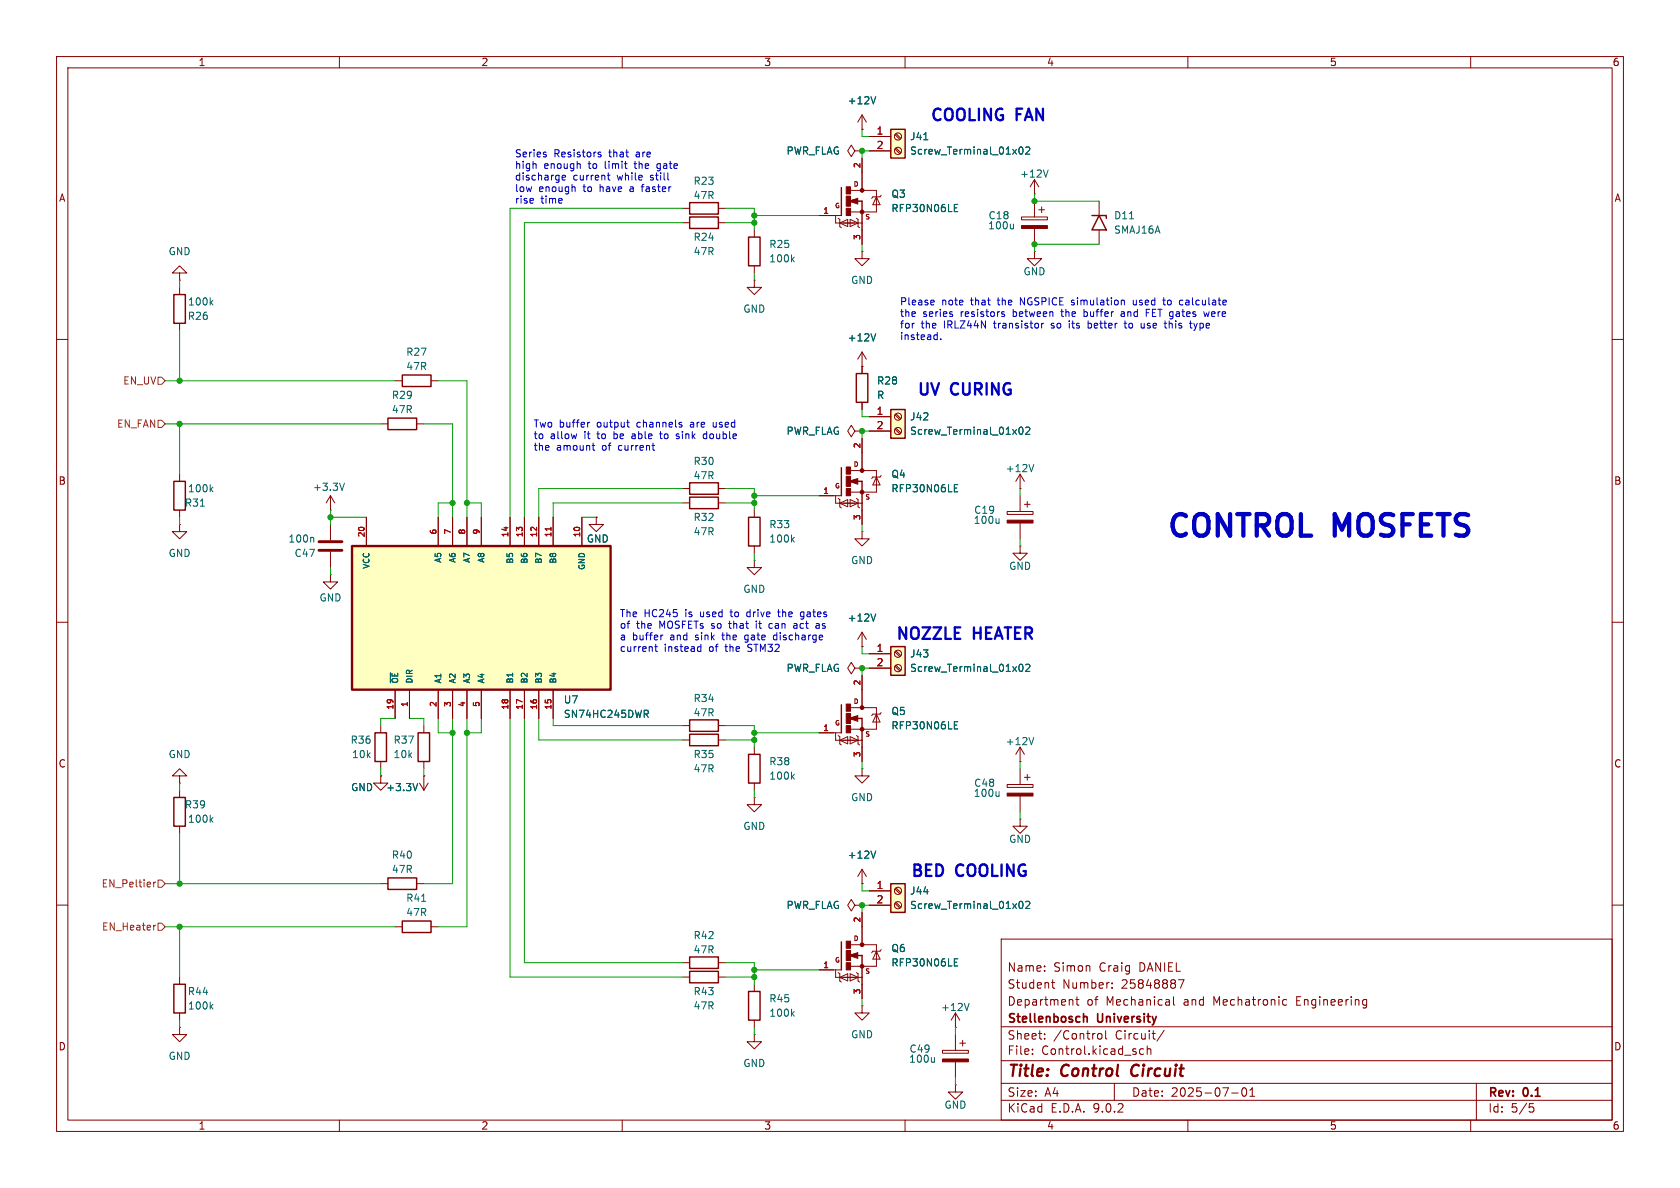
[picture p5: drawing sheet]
<svg xmlns="http://www.w3.org/2000/svg" width="297mm" height="210mm" viewBox="0 0 297 210" stroke-linecap="round" stroke-linejoin="round" font-family="sans-serif">
<defs><g id="words">
<g font-size="5.3" fill="#0000c2">
<text x="205.8" y="96">CONTROL</text>
<text x="235.8" y="96">MOSFETS</text>
</g>
<g font-size="2.8" fill="#0000c2">
<text x="164.2" y="21.9">COOLING</text>
<text x="179.7" y="21.9">FAN</text>
<text x="161.9" y="70.5">UV</text>
<text x="168.1" y="70.5">CURING</text>
<text x="158.1" y="113.6">NOZZLE</text>
<text x="172.1" y="113.6">HEATER</text>
<text x="160.8" y="155.6">BED</text>
<text x="169.1" y="155.6">COOLING</text>
</g>
<g font-size="2.8" fill="#840000">
<text x="178" y="190.9">Title:</text>
<text x="187.7" y="190.9">Control</text>
<text x="200.8" y="190.9">Circuit</text>
</g>
<g font-size="2.1" fill="#840000">
<text x="178" y="172">Name:</text>
<text x="186.2" y="172">Simon</text>
<text x="194.4" y="172">Craig</text>
<text x="201.5" y="172">DANIEL</text>
<text x="178" y="178">Department</text>
<text x="178" y="175">Student</text>
<text x="187.8" y="175">Number:</text>
<text x="192.1" y="178">of</text>
<text x="195.6" y="178">Mechanical</text>
<text x="198.3" y="175">25848887</text>
<text x="209.4" y="178">and</text>
<text x="214.8" y="178">Mechatronic</text>
<text x="229.6" y="178">Engineering</text>
<text x="178" y="184">Sheet:</text>
<text x="178" y="181.2">Stellenbosch</text>
<text x="186.2" y="184">/Control</text>
<text x="194.1" y="181.2">University</text>
<text x="197.2" y="184">Circuit/</text>
<text x="178" y="186.7">File:</text>
<text x="184.1" y="186.7">Control.kicad_sch</text>
<text x="178" y="196.9">KiCad</text>
<text x="178" y="194.1">Size:</text>
<text x="184.7" y="194.1">A4</text>
<text x="185.7" y="196.9">E.D.A.</text>
<text x="193.3" y="196.9">9.0.2</text>
<text x="200" y="194.1">Date:</text>
<text x="207" y="194.1">2025-07-01</text>
<text x="263" y="194.3">Rev:</text>
<text x="263" y="196.9">Id:</text>
<text x="267.1" y="196.9">5/5</text>
<text x="269.4" y="194.3">0.1</text>
</g>
<g font-size="1.8" fill="#840000">
<text x="35" y="11.9">1</text>
<text x="85" y="11.9">2</text>
<text x="135" y="11.9">3</text>
<text x="185" y="11.9">4</text>
<text x="235" y="11.9">5</text>
<text x="285" y="11.9">6</text>
<text x="10.3" y="35.9">A</text>
<text x="285.3" y="35.9">A</text>
<text x="10.3" y="85.9">B</text>
<text x="285.3" y="85.9">B</text>
<text x="10.3" y="135.9">C</text>
<text x="285.3" y="135.9">C</text>
<text x="10.3" y="185.9">D</text>
<text x="285.3" y="185.9">D</text>
<text x="35" y="199.9">1</text>
<text x="85" y="199.9">2</text>
<text x="135" y="199.9">3</text>
<text x="185" y="199.9">4</text>
<text x="235" y="199.9">5</text>
<text x="285" y="199.9">6</text>
</g>
<g font-size="1.8" fill="#006464">
<text x="149.8" y="18.6">+12V</text>
<text x="138.9" y="27.5">PWR_FLAG</text>
<text x="160.8" y="25">J41</text>
<text x="160.8" y="27.5">Screw_Terminal_01x02</text>
<text x="122.5" y="32.9">R23</text>
<text x="122.5" y="35.4">47R</text>
<text x="157.5" y="35.2">Q3</text>
<text x="180.2" y="31.6">+12V</text>
<text x="157.5" y="37.7">RFP30N06LE</text>
<text x="174.6" y="40.7">100u</text>
<text x="174.7" y="39">C18</text>
<text x="196.9" y="41.5">SMAJ16A</text>
<text x="196.9" y="39">D11</text>
<text x="29.7" y="45.3">GND</text>
<text x="122.5" y="42.8">R24</text>
<text x="122.5" y="45.3">47R</text>
<text x="135.9" y="44">R25</text>
<text x="135.9" y="46.6">100k</text>
<text x="150.4" y="50.4">GND</text>
<text x="180.8" y="48.9">GND</text>
<text x="33.1" y="56.7">R26</text>
<text x="33.1" y="54.2">100k</text>
<text x="131.3" y="55.5">GND</text>
<text x="71.7" y="63.1">R27</text>
<text x="71.7" y="65.6">47R</text>
<text x="149.8" y="60.6">+12V</text>
<text x="69.2" y="70.7">R29</text>
<text x="154.9" y="68.2">R28</text>
<text x="154.9" y="70.7">R</text>
<text x="69.2" y="73.3">47R</text>
<text x="138.9" y="77.1">PWR_FLAG</text>
<text x="160.8" y="74.5">J42</text>
<text x="160.8" y="77.1">Screw_Terminal_01x02</text>
<text x="122.5" y="82.4">R30</text>
<text x="177.7" y="83.7">+12V</text>
<text x="32.6" y="89.8">R31</text>
<text x="33.1" y="87.2">100k</text>
<text x="55.2" y="87">+3.3V</text>
<text x="122.5" y="84.9">47R</text>
<text x="157.5" y="84.7">Q4</text>
<text x="157.5" y="87.2">RFP30N06LE</text>
<text x="122.5" y="92.3">R32</text>
<text x="122.5" y="94.8">47R</text>
<text x="135.9" y="93.6">R33</text>
<text x="172" y="92.8">100u</text>
<text x="172.1" y="91">C19</text>
<text x="29.7" y="98.7">GND</text>
<text x="50.9" y="96.1">100n</text>
<text x="52" y="98.7">C47</text>
<text x="103.6" y="96.1">GND</text>
<text x="135.9" y="96.1">100k</text>
<text x="150.4" y="99.9">GND</text>
<text x="178.3" y="100.9">GND</text>
<text x="56.4" y="106.5">GND</text>
<text x="131.3" y="105">GND</text>
<text x="149.8" y="110.1">+12V</text>
<text x="138.9" y="119">PWR_FLAG</text>
<text x="160.8" y="116.4">J43</text>
<text x="160.8" y="119">Screw_Terminal_01x02</text>
<text x="99.6" y="124.6">U7</text>
<text x="122.5" y="124.3">R34</text>
<text x="61.9" y="131.7">R36</text>
<text x="69.5" y="131.7">R37</text>
<text x="99.6" y="127.1">SN74HC245DWR</text>
<text x="122.5" y="126.8">47R</text>
<text x="157.5" y="126.6">Q5</text>
<text x="157.5" y="129.1">RFP30N06LE</text>
<text x="177.7" y="131.9">+12V</text>
<text x="29.7" y="134.2">GND</text>
<text x="62.1" y="134.2">10k</text>
<text x="69.5" y="134.2">10k</text>
<text x="122.5" y="134.2">R35</text>
<text x="122.5" y="136.8">47R</text>
<text x="135.9" y="135.5">R38</text>
<text x="32.6" y="143.1">R39</text>
<text x="62" y="140.1">GND</text>
<text x="68.2" y="140.1">+3.3V</text>
<text x="135.9" y="138">100k</text>
<text x="150.4" y="141.8">GND</text>
<text x="172" y="141.1">100u</text>
<text x="172.1" y="139.3">C48</text>
<text x="33.1" y="145.6">100k</text>
<text x="131.3" y="146.9">GND</text>
<text x="178.3" y="149.2">GND</text>
<text x="69.2" y="152">R40</text>
<text x="69.2" y="154.5">47R</text>
<text x="149.8" y="152">+12V</text>
<text x="71.7" y="159.6">R41</text>
<text x="138.9" y="160.9">PWR_FLAG</text>
<text x="160.8" y="158.3">J44</text>
<text x="160.8" y="160.9">Screw_Terminal_01x02</text>
<text x="71.7" y="162.2">47R</text>
<text x="122.5" y="166.2">R42</text>
<text x="122.5" y="168.8">47R</text>
<text x="157.5" y="168.5">Q6</text>
<text x="157.5" y="171">RFP30N06LE</text>
<text x="33.1" y="176.1">R44</text>
<text x="33.1" y="178.7">100k</text>
<text x="122.5" y="176.1">R43</text>
<text x="122.5" y="178.7">47R</text>
<text x="135.9" y="177.4">R45</text>
<text x="135.9" y="179.9">100k</text>
<text x="166.3" y="178.9">+12V</text>
<text x="150.4" y="183.7">GND</text>
<text x="29.7" y="187.6">GND</text>
<text x="131.3" y="188.8">GND</text>
<text x="160.6" y="188.1">100u</text>
<text x="160.7" y="186.3">C49</text>
<text x="166.9" y="196.2">GND</text>
</g>
<g font-size="1.8" fill="#a90000">
<text x="154.9" y="23.9">1</text>
<text x="154.9" y="26.4">2</text>
<text x="154.9" y="73.4">1</text>
<text x="154.9" y="75.9">2</text>
<text x="154.9" y="115.3">1</text>
<text x="154.9" y="117.9">2</text>
<text x="154.9" y="157.2">1</text>
<text x="154.9" y="159.8">2</text>
</g>
<g font-size="1.8" fill="#0000c2">
<text x="90.9" y="28">Series</text>
<text x="97.9" y="28">Resistors</text>
<text x="107.8" y="28">that</text>
<text x="112.7" y="28">are</text>
<text x="90.9" y="30.1">high</text>
<text x="90.9" y="32.1">discharge</text>
<text x="90.9" y="34.2">low</text>
<text x="95.2" y="34.2">enough</text>
<text x="96.2" y="30.1">enough</text>
<text x="101.3" y="32.1">current</text>
<text x="103.3" y="34.2">to</text>
<text x="104.2" y="30.1">to</text>
<text x="106.3" y="34.2">have</text>
<text x="107.2" y="30.1">limit</text>
<text x="109.2" y="32.1">while</text>
<text x="111.8" y="34.2">a</text>
<text x="112.7" y="30.1">the</text>
<text x="114.1" y="34.2">faster</text>
<text x="115.2" y="32.1">still</text>
<text x="116.8" y="30.1">gate</text>
<text x="90.9" y="36.2">rise</text>
<text x="95.6" y="36.2">time</text>
<text x="159" y="54.2">Please</text>
<text x="159" y="56.2">the</text>
<text x="159" y="58.3">for</text>
<text x="162.8" y="58.3">the</text>
<text x="163.1" y="56.2">series</text>
<text x="166.5" y="54.2">note</text>
<text x="167" y="58.3">IRLZ44N</text>
<text x="169.9" y="56.2">resistors</text>
<text x="171.7" y="54.2">that</text>
<text x="176" y="58.3">transistor</text>
<text x="176.7" y="54.2">the</text>
<text x="179.3" y="56.2">between</text>
<text x="180.8" y="54.2">NGSPICE</text>
<text x="186.3" y="58.3">so</text>
<text x="188.1" y="56.2">the</text>
<text x="189.7" y="58.3">its</text>
<text x="190.1" y="54.2">simulation</text>
<text x="192.3" y="56.2">buffer</text>
<text x="193.2" y="58.3">better</text>
<text x="199" y="56.2">and</text>
<text x="199.9" y="58.3">to</text>
<text x="201.2" y="54.2">used</text>
<text x="203" y="58.3">use</text>
<text x="203.7" y="56.2">FET gates</text>
<text x="206.8" y="54.2">to</text>
<text x="207.4" y="58.3">this</text>
<text x="209.8" y="54.2">calculate</text>
<text x="212.1" y="58.3">type</text>
<text x="214.4" y="56.2">were</text>
<text x="159" y="60.3">instead.</text>
<text x="94.2" y="75.8">Two</text>
<text x="94.2" y="77.8">to</text>
<text x="97.3" y="77.8">allow</text>
<text x="98.9" y="75.8">buffer</text>
<text x="103.4" y="77.8">it</text>
<text x="105.6" y="75.8">output</text>
<text x="105.9" y="77.8">to</text>
<text x="109" y="77.8">be</text>
<text x="112.4" y="77.8">able</text>
<text x="112.9" y="75.8">channels</text>
<text x="117.6" y="77.8">to</text>
<text x="120.6" y="77.8">sink</text>
<text x="122.5" y="75.8">are</text>
<text x="125.6" y="77.8">double</text>
<text x="126.7" y="75.8">used</text>
<text x="94.2" y="79.9">the</text>
<text x="98.4" y="79.9">amount</text>
<text x="106.6" y="79.9">of</text>
<text x="109.6" y="79.9">current</text>
<text x="109.5" y="109.3">The</text>
<text x="109.5" y="111.4">of</text>
<text x="109.5" y="113.4">a</text>
<text x="111.8" y="113.4">buffer</text>
<text x="112.5" y="111.4">the</text>
<text x="113.9" y="109.3">HC245</text>
<text x="116.7" y="111.4">MOSFETs so</text>
<text x="118.6" y="113.4">and</text>
<text x="121.2" y="109.3">is</text>
<text x="123.2" y="113.4">sink</text>
<text x="124.1" y="109.3">used</text>
<text x="128.2" y="113.4">the</text>
<text x="129.4" y="111.4">that</text>
<text x="129.6" y="109.3">to</text>
<text x="132.3" y="113.4">gate</text>
<text x="132.7" y="109.3">drive</text>
<text x="134.3" y="111.4">it</text>
<text x="136.8" y="111.4">can</text>
<text x="137.6" y="113.4">discharge</text>
<text x="138.5" y="109.3">the</text>
<text x="141.4" y="111.4">act</text>
<text x="142.6" y="109.3">gates</text>
<text x="145.5" y="111.4">as</text>
<text x="109.5" y="115.4">current</text>
<text x="117.4" y="115.4">instead</text>
<text x="125.5" y="115.4">of</text>
<text x="128.5" y="115.4">the</text>
<text x="132.7" y="115.4">STM32</text>
</g>
<g font-size="1.8" fill="#725600">
<text x="21.7" y="68.2">EN_UV</text>
<text x="20.6" y="75.8">EN_FAN</text>
<text x="17.9" y="157.1">EN_Peltier</text>
<text x="17.9" y="164.7">EN_Heater</text>
</g>
<g font-size="1.4" fill="#a90000">
<text x="152.1" y="29.8" transform="rotate(-90 152.1 29.8)">2</text>
<text x="145.4" y="37.8">1</text>
<text x="152.1" y="42.5" transform="rotate(-90 152.1 42.5)">3</text>
<text x="152.1" y="79.4" transform="rotate(-90 152.1 79.4)">2</text>
<text x="145.4" y="87.4">1</text>
<text x="64.5" y="95.1" transform="rotate(-90 64.5 95.1)">20</text>
<text x="77.2" y="94.6" transform="rotate(-90 77.2 94.6)">6</text>
<text x="79.8" y="94.6" transform="rotate(-90 79.8 94.6)">7</text>
<text x="82.3" y="94.6" transform="rotate(-90 82.3 94.6)">8</text>
<text x="84.8" y="94.6" transform="rotate(-90 84.8 94.6)">9</text>
<text x="89.9" y="95.1" transform="rotate(-90 89.9 95.1)">14</text>
<text x="92.5" y="95.1" transform="rotate(-90 92.5 95.1)">13</text>
<text x="95" y="95.1" transform="rotate(-90 95 95.1)">12</text>
<text x="97.5" y="95.1" transform="rotate(-90 97.5 95.1)">11</text>
<text x="102.6" y="95.1" transform="rotate(-90 102.6 95.1)">10</text>
<text x="152.1" y="92.1" transform="rotate(-90 152.1 92.1)">3</text>
<text x="69.6" y="125.6" transform="rotate(-90 69.6 125.6)">19</text>
<text x="72.1" y="125.1" transform="rotate(-90 72.1 125.1)">1</text>
<text x="77.2" y="125.1" transform="rotate(-90 77.2 125.1)">2</text>
<text x="79.8" y="125.1" transform="rotate(-90 79.8 125.1)">3</text>
<text x="82.3" y="125.1" transform="rotate(-90 82.3 125.1)">4</text>
<text x="84.8" y="125.1" transform="rotate(-90 84.8 125.1)">5</text>
<text x="89.9" y="125.6" transform="rotate(-90 89.9 125.6)">18</text>
<text x="92.5" y="125.6" transform="rotate(-90 92.5 125.6)">17</text>
<text x="95" y="125.6" transform="rotate(-90 95 125.6)">16</text>
<text x="97.5" y="125.6" transform="rotate(-90 97.5 125.6)">15</text>
<text x="152.1" y="121.3" transform="rotate(-90 152.1 121.3)">2</text>
<text x="145.4" y="129.3">1</text>
<text x="152.1" y="134" transform="rotate(-90 152.1 134)">3</text>
<text x="152.1" y="163.2" transform="rotate(-90 152.1 163.2)">2</text>
<text x="145.4" y="171.2">1</text>
<text x="152.1" y="175.9" transform="rotate(-90 152.1 175.9)">3</text>
</g>
<g font-size="1.4" fill="#006464">
<text x="65.5" y="100.7" transform="rotate(-90 65.5 100.7)">VCC</text>
<text x="78.2" y="99.6" transform="rotate(-90 78.2 99.6)">A5</text>
<text x="80.7" y="99.6" transform="rotate(-90 80.7 99.6)">A6</text>
<text x="83.3" y="99.6" transform="rotate(-90 83.3 99.6)">A7</text>
<text x="85.8" y="99.6" transform="rotate(-90 85.8 99.6)">A8</text>
<text x="90.9" y="99.8" transform="rotate(-90 90.9 99.8)">B5</text>
<text x="93.4" y="99.8" transform="rotate(-90 93.4 99.8)">B6</text>
<text x="96" y="99.8" transform="rotate(-90 96 99.8)">B7</text>
<text x="98.5" y="99.8" transform="rotate(-90 98.5 99.8)">B8</text>
<text x="103.6" y="100.9" transform="rotate(-90 103.6 100.9)">GND</text>
<text x="70.6" y="120.9" transform="rotate(-90 70.6 120.9)">~{OE}</text>
<text x="73.1" y="120.9" transform="rotate(-90 73.1 120.9)">DIR</text>
<text x="78.2" y="120.9" transform="rotate(-90 78.2 120.9)">A1</text>
<text x="80.7" y="120.9" transform="rotate(-90 80.7 120.9)">A2</text>
<text x="83.3" y="120.9" transform="rotate(-90 83.3 120.9)">A3</text>
<text x="85.8" y="120.9" transform="rotate(-90 85.8 120.9)">A4</text>
<text x="90.9" y="120.9" transform="rotate(-90 90.9 120.9)">B1</text>
<text x="93.4" y="120.9" transform="rotate(-90 93.4 120.9)">B2</text>
<text x="96" y="120.9" transform="rotate(-90 96 120.9)">B3</text>
<text x="98.5" y="120.9" transform="rotate(-90 98.5 120.9)">B4</text>
</g>
<g font-size="1.1" fill="#840000">
<text x="150.8" y="33.2">D</text>
<text x="147.5" y="37">G</text>
<text x="152.9" y="39">S</text>
<text x="150.8" y="82.7">D</text>
<text x="147.5" y="86.5">G</text>
<text x="152.9" y="88.5">S</text>
<text x="150.8" y="124.6">D</text>
<text x="147.5" y="128.4">G</text>
<text x="152.9" y="130.4">S</text>
<text x="150.8" y="166.5">D</text>
<text x="147.5" y="170.4">G</text>
<text x="152.9" y="172.3">S</text>
</g>
</g></defs>
<g fill="none" stroke="#840000" stroke-width=".18">
<path d="M10 10h277v190h-277zM12 12h273v186h-273zM60 10v2M110 10v2M160 10v2M210 10v2M260 10v2M180.6 38.4h4.6v.5h-4.6zM182.9 34.3h.1M182.9 31.8l.7 1.2M182.9 31.8l-.8 1.2M182.9 31.8v2.5"/>
<path d="M182.9 35.6v2.8M183.6 37.1h1.1M184.1 36.6v1M194.3 35.6v2.5M182.9 44.5v1.2h-1.3l1.3 1.3 1.2-1.3h-1.2M182.9 44.5h.1M182.9 40.4v2.8M194.3 40.6v2.6M10 60h2M152.4 64.8h.1M152.4 62.2l-.8 1.3M152.4 62.2l.8 1.3"/>
<path d="M152.4 62.2v2.6M285 60h2M105.4 91.4v1.3h1.3l-1.3 1.3-1.3-1.3h1.3M105.4 91.4h.1M10 110h2M285 110h2M10 160h2M133.3 174v1.3M177 166h108v32h-108zM184.7 171.6v.1M184.7 170.8v.1M185.9 173.7h.6"/>
<path d="M186.1 173.2v1.3l.4 .2M189.6 176.8l.1 .9M190.2 176.7h.5M190.4 176.2v1.3l.3 .2M196.6 174.6v.1M196.6 173.8v.1M207.5 176.2v1.3l.2 .2M208.3 173.2h1l-.6 1.5M226.8 177.6l.2 .1 .5-.1M227.5 176.8l-.5-.1-.2 .1M241.2 176.7l.4 .1M241.6 177.6l-.4 .1"/>
<path d="M241.6 176.7v1.2l-.3 .3M285 160h2M60 198v2M110 198v2M133.3 180.3v1.3M160 198v2M166.6 185.7h4.6v.5h-4.6zM168.9 191.8v1.2h-1.3l1.3 1.3 1.3-1.3h-1.3M168.9 191.8h.1M168.9 182.9v2.8M168.9 187.7v2.8M169.7 184.4h1"/>
<path d="M170.2 183.9v1M177 194.5h108M177 191.5h108M177 187.5h108M177 181.5h108M182.5 186.3v.1M182.5 185.5v.1M184.7 183.6v.1M184.7 182.8v.1M194.1 182.8l.4-.1 .3 .3v.4l-.1 .2-.4 .1-.2-.1M195.5 182.2v1.3l.2 .2M197 191.5v3"/>
<path d="M202.2 185.5l-.5-.1-.2 .3v.4l.1 .2h.6M202.8 185.5l.2-.1 .4 .1 .1 .9M202.8 184.9v1.5M205.8 182.1l-1.3 2M210 198v2M217.7 193.2h1.2M219.7 192.4l.2-.1a.81 .81 0 0 1 .6 .6 .81 .81 0 0 1-.3 .8l-.2 .1a.81 .81 0 0 1-.3-1.4zM221 193.8h.8M221 192.7l.4-.4v1.5M260 198v2M261 191.5v6.5M270.4 195.1h.7"/>
<path d="M270.5 195.7h.4l.3 .3-.2 .5-.5 .1"/>
</g>
<path d="M200.3 188.5a1.27 1.27 0 0 0 0 1.6" fill="none" stroke="#840000" stroke-width=".4"/>
<path d="M191.6 179.8l.2-.1 .3 .1 .1 .9" fill="none" stroke="#840000" stroke-width=".3"/>
<path d="M179.2 39.6v.9M185.3 30l-.4 1.3M199.7 38.7h.7M154.8 59l-.4 1.3M179.2 40.3l-.2 .2M140.1 179.2l.3 .4M140.4 178.8l-.5 .5M165.2 186.9v.9M165.2 187.7l-.2 .1" fill="none" stroke="#006464" stroke-width=".18"/>
<g fill="#840000" stroke="#840000" stroke-width=".18">
<path d="M180.6 39.9h4.6v.5h-4.6z"/>
<path d="M166.6 187.2h4.6v.5h-4.6z"/>
</g>
<path d="M193 38.1h2.6v.5M194.3 38.1l1.3 2.5h-2.6zM132.3 175.3h2.1v5h-2.1z" fill="none" stroke="#840000" stroke-width=".25"/>
<path d="M157.5 22.9h2.5v5h-2.5z" fill="#ffffc2"/>
<path d="M148.7 33.1v5M150.1 35.6h2.3v1.7M152.4 30.5v3M152.4 37.6v3M157.5 22.9h2.5v5h-2.5zM121.9 87.9h5.1v2h-5.1z" fill="none" stroke="#840000" stroke-width=".25"/>
<g fill="none" stroke="#840000" stroke-width=".18">
<path d="M144.8 38.1h3.9M147.7 38.1v1.3h4.7M148.2 38.6l.3 .2v1.3l.2 .2M148.5 39.4l1.4-.6v1.3zM150.1 35.6l1.5-.5v1zM150.3 38.8l1.4 .6-1.4 .7zM150.4 33.7h4.5v3.8h-4.5M151.4 38.6l.3 .2v1.3l.3 .2M151.5 35.3l-1.4 .3M152.4 22.9h.1M152.4 20.3l-.8 1.3M152.4 20.3l.8 1.3"/>
<path d="M152.4 20.3v2.6M152.4 27.9v2.6M152.4 33.5v.2M152.4 37.5v.1M153.7 24.1h3.8M153.7 26.7h3.8M154.9 34.8l.7 1.4h-1.3zM155.8 34.5l-.2 .3h-1.3l-.2 .3M158.2 23.8l.9 .8M158.2 26.3l.9 .9M158.4 23.6l.9 .9M158.4 26.2l.9 .8"/>
<path d="M152.4 44.5v1.2h1.3l-1.3 1.3-1.3-1.3h1.3M152.4 44.5h.1M152.4 40.6v2.6M120.6 88.9h1.3M127 88.9h1.3M133.3 182.9v1.3h-1.2l1.2 1.2 1.3-1.2h-1.3M133.3 182.9h.1"/>
<circle cx="158.7" cy="24.1" r=".63"/>
<circle cx="158.7" cy="26.7" r=".63"/>
</g>
<path d="M154.8 17.1l-.4 1.3M163.3 24.7h.7M168.7 36.7h.4M168.7 37.4h.6M168.7 36.1h.6M180.2 26.1l.2-.1a.68 .68 0 0 1 .5 .6 .68 .68 0 0 1-.5 .6l-.2-.1-.1-.3zM181.3 26.1l.5-.1 .3 .3-.8 .9h.8" fill="none" stroke="#006464" stroke-width=".18"/>
<g fill="#840000" stroke="#840000" stroke-width=".18">
<path d="M149.6 36.8h.8v1.3h-.8z"/>
<path d="M149.6 33h.8v1.3h-.8z"/>
<path d="M149.6 34.7h.8v1.7h-.8z"/>
<circle cx="152.4" cy="33.7" r=".33"/>
<circle cx="152.4" cy="37.5" r=".33"/>
</g>
<path d="M151.3 35.3l-.9 .3 1.1 .2v-.5l-1 .3" fill="none" stroke="#840000" stroke-width=".3"/>
<path d="M157.5 114.3h2.5v5.1h-2.5z" fill="#ffffc2"/>
<path d="M157.5 114.3h2.5v5.1h-2.5zM148.7 124.6v4.9M150.1 127h2.3v1.8M152.4 121.9v3.1M152.4 129v3.1M121.9 171.7h5.1v2h-5.1z" fill="none" stroke="#840000" stroke-width=".25"/>
<g fill="none" stroke="#840000" stroke-width=".18">
<path d="M178.1 90.4h4.5v.5h-4.5zM180.3 87.6v2.8M180.3 92.5v2.8M181.1 89.2h1M181.6 88.6v1.1M152.4 114.3h.1M152.4 111.8v2.5M152.4 119.4v2.5M152.4 111.8l-.8 1.2M152.4 111.8l.8 1.2M153.7 115.6h3.8M153.7 118.1h3.8"/>
<path d="M158.2 115.2l.9 .9M158.2 117.8l.9 .8M158.4 115.1l.9 .8M158.4 117.6l.9 .8M144.8 129.5h3.9M147.7 129.5v1.4h4.7M148.2 130l.3 .2v1.3l.2 .2M148.5 130.9l1.4-.7v1.3zM150.1 127l1.5-.5v1zM150.3 130.2l1.4 .7-1.4 .6zM150.4 125.1h4.5v3.8h-4.5M151.4 130l.3 .2v1.3l.3 .2"/>
<path d="M151.5 126.7l-1.4 .3M152.4 125v.1M152.4 128.9v.1M152.4 132.1v2.5M154.9 126.2l.7 1.4h-1.3zM155.8 126l-.2 .2h-1.3l-.2 .3M180.3 134.6h.1M180.3 132.1l.8 1.3M180.3 132.1l-.7 1.3M180.3 132.1v2.5M120.6 172.7h1.3M127 172.7h1.3"/>
<path d="M151.1 160l-.6-1-.6 1 .6 1 .6-1h1.3M152.4 160h.1"/>
<circle cx="158.7" cy="118.1" r=".63"/>
<circle cx="158.7" cy="115.6" r=".63"/>
</g>
<path d="M176.6 91.7v.8M176.6 92.4l-.2 .1M154.8 108.5l-.4 1.3M180.2 117.5l.2-.1a.68 .68 0 0 1 .5 .7 .68 .68 0 0 1-.5 .6l-.2-.1-.1-.4zM181.3 117.5l.5-.1 .3 .4-.8 .9h.8M168.7 128.2h.4M168.7 128.8h.6M168.7 127.6h.6M182.8 130.4l-.5 1.2" fill="none" stroke="#006464" stroke-width=".18"/>
<g fill="#840000" stroke="#840000" stroke-width=".18">
<path d="M149.6 128.3h.8v1.2h-.8z"/>
<path d="M149.6 124.5h.8v1.2h-.8z"/>
<path d="M149.6 126.1h.8v1.8h-.8z"/>
<path d="M178.1 91.9h4.5v.6h-4.5z"/>
<circle cx="152.4" cy="125.1" r=".33"/>
<circle cx="152.4" cy="128.9" r=".33"/>
</g>
<path d="M151.3 126.7l-.9 .3 1.1 .3v-.6l-1 .3" fill="none" stroke="#840000" stroke-width=".3"/>
<path d="M157.5 72.4h2.5v5.1h-2.5z" fill="#ffffc2"/>
<path d="M151.4 66h2v5.1h-2zM157.5 72.4h2.5v5.1h-2.5zM30.7 141h2.1v5.1h-2.1zM68.6 155.2h5.1v2h-5.1z" fill="none" stroke="#840000" stroke-width=".25"/>
<g fill="none" stroke="#840000" stroke-width=".18">
<path d="M152.4 64.8v1.2M152.4 71.1v1.3M153.7 73.7h3.8M153.7 76.2h3.8M158.2 73.3l.9 .9M158.2 75.9l.9 .8M158.4 73.2l.9 .8M158.4 75.7l.9 .8M180.3 86.4h.1M180.3 83.8l.8 1.3M180.3 83.8l-.7 1.3M180.3 83.8v2.6"/>
<path d="M151.1 118.1l-.6-1-.6 1 .6 1 .6-1h1.3M152.4 118.1h.1M31.7 139.7v1.3M31.7 146.1v1.2M67.3 156.2h1.3M73.7 156.2h1.2"/>
<circle cx="158.7" cy="73.7" r=".63"/>
<circle cx="158.7" cy="76.2" r=".63"/>
</g>
<path d="M180.2 75.6l.2-.1a.68 .68 0 0 1 .5 .6 .68 .68 0 0 1-.5 .7l-.2-.1-.1-.4zM181.3 75.6l.5-.1 .3 .4-.8 .9h.8M182.8 82.1l-.5 1.3M37.3 144.9l.3 .5M37.6 144.5l-.4 .5" fill="none" stroke="#006464" stroke-width=".18"/>
<path d="M157.5 156.2h2.5v5.1h-2.5z" fill="#ffffc2"/>
<path d="M148.7 82.7v4.9M150.1 85.1h2.3v1.8M152.4 80v3.1M152.4 87.1v3.1M66.3 129.5h2v5.1h-2zM73.9 129.5h2v5.1h-2zM157.5 156.2h2.5v5.1h-2.5zM30.7 174h2.1v5.1h-2.1zM71.1 162.8h5.1v2h-5.1z" fill="none" stroke="#840000" stroke-width=".25"/>
<g fill="none" stroke="#840000" stroke-width=".18">
<path d="M152.4 77.5v2.5M58.4 92.7v2.8M58.4 97.5v2.8M144.8 87.6h3.9M147.7 87.6v1.4h4.7M148.2 88.1l.3 .2v1.3l.2 .2M148.5 89l1.4-.7v1.3zM150.1 85.1l1.5-.5v1zM150.3 88.3l1.4 .7-1.4 .6zM150.4 83.2h4.5v3.8h-4.5M151.4 88.1l.3 .2v1.3l.3 .2M151.5 84.8l-1.4 .3"/>
<path d="M152.4 94v1.3h1.3l-1.3 1.2-1.3-1.2h1.3M152.4 94h.1M152.4 83.1v.1M152.4 87v.1M152.4 90.2v2.5M154.9 84.3l.7 1.4h-1.3zM155.8 84l-.2 .3h-1.3l-.2 .3M180.3 96.5v1.3h-1.2l1.2 1.3 1.3-1.3h-1.3M180.3 96.5h.1M58.4 101.6v1.3h-1.3l1.3 1.2 1.3-1.2h-1.3M58.4 101.6h.1M67.3 137.2v1.2h1.3l-1.3 1.3-1.3-1.3h1.3"/>
<path d="M67.3 137.2h.1M67.3 128.3v1.2M67.3 134.6v1.3M74.2 138.4l.7 1.3M74.9 137.2h.1M74.9 128.3v1.2M74.9 134.6v1.3M74.9 137.2v2.5M75.7 138.4l-.8 1.3M178.1 138.7h4.5v.5h-4.5zM180.3 135.9v2.8M181.1 137.4h1"/>
<path d="M181.6 136.9v1M153.7 157.5h3.8M158.2 157.1l.9 .9M158.2 159.7l.9 .8M158.4 157l.9 .8M158.4 159.5l.9 .9M180.3 144.8v1.3h-1.2l1.2 1.2 1.3-1.2h-1.3M180.3 144.8h.1M180.3 140.7v2.8M31.7 172.7v1.3M31.7 179.1v1.2M69.8 163.8h1.3"/>
<path d="M76.2 163.8h1.3M153.7 160h3.8M31.7 181.6v1.3h1.3l-1.3 1.3-1.2-1.3h1.2M31.7 181.6h.1"/>
<circle cx="158.7" cy="157.5" r=".63"/>
<circle cx="158.7" cy="160" r=".63"/>
</g>
<path d="M55.3 95l.2 .2v.6M168.7 86.3h.4M168.7 86.9h.6M168.7 85.7h.6M73.8 138.5l-.4 1.3M176.6 139.9v.9M74.5 159.3h.8M176.6 140.7l-.2 .1M180.2 159.5l.2-.2a.68 .68 0 0 1 .5 .7 .68 .68 0 0 1-.5 .6l-.2-.1-.1-.4zM181.3 159.5l.5-.2 .3 .4-.8 .9h.8M37.3 177.9l.3 .5M37.6 177.5l-.4 .5" fill="none" stroke="#006464" stroke-width=".18"/>
<g fill="#840000" stroke="#840000" stroke-width=".18">
<path d="M178.1 140.2h4.5v.5h-4.5z"/>
<path d="M149.6 86.4h.8v1.2h-.8z"/>
<path d="M149.6 82.6h.8v1.2h-.8z"/>
<path d="M149.6 84.2h.8v1.8h-.8z"/>
<circle cx="152.4" cy="83.2" r=".33"/>
<circle cx="152.4" cy="87" r=".33"/>
</g>
<path d="M56.4 95.8h4.1M56.4 97.3h4.1" fill="none" stroke="#840000" stroke-width=".51"/>
<path d="M151.3 84.8l-.9 .3 1.1 .2v-.5l-1 .3" fill="none" stroke="#840000" stroke-width=".3"/>
<path d="M62.2 96.5h45.7v25.4h-45.7z" fill="#ffffc2"/>
<path d="M62.2 96.5h45.7v25.4h-45.7z" fill="none" stroke="#840000" stroke-width=".41"/>
<g fill="none" stroke="#840000" stroke-width=".18">
<path d="M120.6 39.4h1.3M120.6 36.8h1.3M127 39.4h1.3M127 36.8h1.3M144.8 38.1h2.5M151.1 26.7l-.6-1-.6 1 .6 1 .6-1h1.3M152.4 26.7h.1M152.4 22.9h.1M152.4 27.9v2.6M153.7 24.1h3.8M153.7 26.7h3.8M31.7 48.3h-1.2l1.2-1.3 1.3 1.3h-1.3v1.2"/>
<path d="M31.7 49.5h.1M31.7 50.8v1.3M31.7 57.2v1.2M133.3 49.5v1.3h-1.2l1.2 1.3 1.3-1.3h-1.3M133.3 49.5h.1M133.3 40.6v1.3M133.3 47v1.3M152.4 40.6v2.6M67.3 74.9h1.3M69.8 67.3h1.3M73.7 74.9h1.2M76.2 67.3h1.3"/>
<path d="M151.1 76.2l-.6-1-.6 1 .6 1 .6-1h1.3M152.4 76.2h.1M152.4 64.8h.1M152.4 64.8v1.2M152.4 71.1v1.3M152.4 77.5v2.5M153.7 73.7h3.8M153.7 76.2h3.8M31.7 92.7v1.3h-1.2l1.2 1.3 1.3-1.3h-1.3M31.7 92.7h.1M31.7 83.8v1.3M31.7 90.2v1.2"/>
<path d="M58.4 90.2h.1M58.4 87.6l.8 1.3M58.4 87.6l-.7 1.3M58.4 87.6v2.6M64.8 91.4v5.1M77.5 91.4v5.1M80 91.4v5.1M82.5 91.4v5.1M85.1 91.4v5.1M90.2 91.4v5.1M92.7 91.4v5.1M95.2 91.4v5.1"/>
<path d="M97.8 91.4v5.1M102.9 91.4v5.1M105.4 91.4h.1M120.6 86.4h1.3M127 86.4h1.3M133.3 99.1v1.2h-1.2l1.2 1.3 1.3-1.3h-1.3M133.3 99.1h.1M133.3 90.2v1.2M133.3 96.5v1.3M144.8 87.6h2.5M152.4 90.2v2.5M152.4 114.3h.1"/>
<path d="M152.4 118.1h.1M152.4 119.4v2.5M153.7 115.6h3.8M153.7 118.1h3.8M31.7 137.2h1.3l-1.3-1.3-1.2 1.3h1.2v1.2M31.7 138.4h.1M67.3 137.2h.1M69.8 121.9v5.1M72.4 121.9v5.1M74.9 137.2h.1M77.5 121.9v5.1M80 121.9v5.1"/>
<path d="M82.5 121.9v5.1M85.1 121.9v5.1M90.2 121.9v5.1M92.7 121.9v5.1M95.2 121.9v5.1M97.8 121.9v5.1M120.6 128.3h1.3M120.6 130.8h1.3M127 128.3h1.3M127 130.8h1.3M133.3 132.1v1.3M133.3 138.4v1.3"/>
<path d="M144.8 129.5h2.5M152.4 135.9v1.3h1.3l-1.3 1.2-1.3-1.2h1.3M152.4 135.9h.1M152.4 132.1v2.5M133.3 141v1.2h-1.2l1.2 1.3 1.3-1.3h-1.3M133.3 141h.1M152.4 156.2h.1M152.4 153.7l-.8 1.2M152.4 153.7l.8 1.2M152.4 153.7v2.5M153.7 157.5h3.8M120.6 170.2h1.3"/>
<path d="M127 170.2h1.3M144.8 171.5h3.9M147.7 171.5v1.3h4.7M148.2 171.9l.3 .2v1.3l.2 .2M148.5 172.8l1.4-.7v1.3zM150.1 168.9l1.5-.5v1zM150.3 172.1l1.4 .7-1.4 .6zM150.4 167h4.5v3.8h-4.5M151.4 171.9l.3 .2v1.3l.3 .2M151.5 168.7l-1.4 .2M152.4 177.8v1.3h1.3l-1.3 1.2-1.3-1.2h1.3M152.4 177.8h.1"/>
<path d="M152.4 160h.1M152.4 161.3v2.5M152.4 166.9v.1M152.4 170.8v.1M152.4 174v2.5M153.7 160h3.8M154.9 168.1l.7 1.4h-1.3zM155.8 167.9l-.2 .2h-1.3l-.2 .3M168.9 179.1l.8 1.2M168.9 179.1l-.8 1.2M168.9 179.1v2.5M168.9 181.6h.1"/>
</g>
<g fill="none" stroke="#006464" stroke-width=".18">
<path d="M154.8 17.1l-.4 1.3M163.3 24.7h.7M168.7 36.7h.4M168.7 37.4h.6M168.7 36.1h.6M180.2 26.1l.2-.1a.68 .68 0 0 1 .5 .6 .68 .68 0 0 1-.5 .6l-.2-.1-.1-.3zM181.3 26.1l.5-.1 .3 .3-.8 .9h.8M37.3 53.4l.3 .5M37.6 53.1l-.4 .5M140.1 45.8l.3 .5M140.4 45.5l-.5 .4M154.8 59l-.4 1.3"/>
<path d="M180.2 75.6l.2-.1a.68 .68 0 0 1 .5 .6 .68 .68 0 0 1-.5 .7l-.2-.1-.1-.4zM181.3 75.6l.5-.1 .3 .4-.8 .9h.8M35.4 89.5h.7M37.3 86.5l.3 .4M37.6 86.1l-.4 .5M60.9 85.4l-.4 1.3M140.1 95.3l.3 .5M140.4 95l-.5 .5M168.7 86.3h.4M168.7 86.9h.6M168.7 85.7h.6M69 118.9v1.8"/>
<path d="M154.8 108.5l-.4 1.3M180.2 117.5l.2-.1a.68 .68 0 0 1 .5 .7 .68 .68 0 0 1-.5 .6l-.2-.1-.1-.4zM181.3 117.5l.5-.1 .3 .4-.8 .9h.8M73.8 138.5l-.4 1.3M113.9 125.5h.5l.2 .3-.1 .4h-.6M114.2 126.2l.4 .6M140.1 137.3l.3 .4M140.4 136.9l-.5 .5M168.7 128.2h.4M168.7 128.8h.6M168.7 127.6h.6M154.8 150.4l-.4 1.3"/>
<path d="M180.2 159.5l.2-.2a.68 .68 0 0 1 .5 .7 .68 .68 0 0 1-.5 .6l-.2-.1-.1-.4zM181.3 159.5l.5-.2 .3 .4-.8 .9h.8M168.7 170.1h.4M168.7 170.8h.6M168.7 169.5h.6M171.3 177.4l-.4 1.2"/>
</g>
<path d="M97.4 93.2v.6" fill="none" stroke="#a90000" stroke-width=".18"/>
<g fill="none" stroke="#840000" stroke-width=".25">
<path d="M121.9 38.4h5.1v2h-5.1zM121.9 35.8h5.1v2h-5.1zM30.7 52.1h2.1v5.1h-2.1zM132.3 41.9h2.1v5.1h-2.1zM68.6 73.9h5.1v2h-5.1zM71.1 66.3h5.1v2h-5.1zM30.7 85.1h2.1v5.1h-2.1zM121.9 85.3h5.1v2.1h-5.1zM132.3 91.4h2.1v5.1h-2.1zM121.9 127.3h5.1v2h-5.1zM121.9 129.8h5.1v2h-5.1zM132.3 133.4h2.1v5h-2.1z"/>
<path d="M121.9 169.2h5.1v2h-5.1zM148.7 166.5v5M150.1 168.9h2.3v1.8M152.4 163.8v3.1M152.4 170.9v3.1"/>
</g>
<g fill="#840000" stroke="#840000" stroke-width=".18">
<path d="M149.6 170.2h.8v1.3h-.8z"/>
<path d="M149.6 166.4h.8v1.2h-.8z"/>
<path d="M149.6 168h.8v1.8h-.8z"/>
<circle cx="152.4" cy="167" r=".33"/>
<circle cx="152.4" cy="170.8" r=".33"/>
</g>
<path d="M151.3 168.7l-.9 .2 1.1 .3v-.5l-1 .2" fill="none" stroke="#840000" stroke-width=".3"/>
<path d="M27.9 66.7h.7l.6 .6-.6 .6h-.7zM27.9 74.3h.7l.6 .6-.6 .7h-.7zM27.2 155.9v.9M27.5 155.9l-.3 .3M27.9 155.6h.7l.6 .6-.6 .6h-.7zM27.5 163.6h-.2M27.9 163.2h.7l.6 .6-.6 .7h-.7z" fill="none" stroke="#725600" stroke-width=".18"/>
<g fill="none" stroke="#009600" stroke-width=".18">
<path d="M120.6 36.8h-30.4v54.6M120.6 39.4h-27.9v52M128.3 36.8h5v3.8M128.3 39.4h5M133.3 38.1h11.5M152.4 22.9v1.2h1.3M153.7 26.7h-1.3v1.2M182.9 34.3v1.3h11.4M31.7 49.5v1.3M31.7 58.4v8.9M133.3 48.3v1.2M152.4 43.2v1.3"/>
<path d="M194.3 43.2h-11.4v1.3M29.2 74.9h38.1M29.2 67.3h40.6M31.7 74.9v8.9M74.9 74.9h5.1v16.5M77.5 67.3h5v24.1M152.4 72.4v1.3h1.3M153.7 76.2h-1.3v1.3M31.7 91.4v1.3M58.4 91.4h6.4M58.4 90.2v2.5M80 88.9h-2.5v2.5"/>
<path d="M82.5 88.9h2.6v2.5M102.9 91.4h2.5M120.6 88.9h-22.8v2.5M120.6 86.4h-25.4v5M128.3 88.9h5M128.3 86.4h5v3.8M133.3 97.8v1.3M133.3 87.6h11.5M152.4 92.7v1.3M180.3 86.4v1.2M180.3 95.3v1.2M58.4 100.3v1.3"/>
<path d="M152.4 114.3v1.3h1.3M153.7 118.1h-1.3v1.3M31.7 138.4v1.3M67.3 135.9v1.3M69.8 127h-2.5v1.3M72.4 127h2.5v1.3M74.9 135.9v1.3M77.5 127v2.5h2.5M80 127v29.2h-5.1M82.5 127v36.8h-5M85.1 127v2.5h-2.6M90.2 127v45.7h30.4"/>
<path d="M92.7 127v43.2h27.9M95.2 127v3.8h25.4M97.8 127v1.3h22.8M128.3 130.8h5M128.3 128.3h5v3.8M133.3 139.7v1.3M133.3 129.5h11.5M152.4 134.6v1.3M180.3 134.6v1.3M29.2 156.2h38.1M31.7 147.3v8.9M152.4 156.2v1.3h1.3"/>
<path d="M180.3 143.5v1.3M29.2 163.8h40.6M31.7 163.8v8.9M128.3 170.2h5v3.8M128.3 172.7h5M133.3 171.5h11.5M152.4 176.5v1.3M153.7 160h-1.3v1.3M31.7 180.3v1.3M133.3 181.6v1.3M168.9 181.6v1.3M168.9 190.5v1.3"/>
</g>
<g fill="none" stroke="#0000c2" stroke-width=".18">
<path d="M94.7 29l.1 .8M96.4 27.3l.2 .2-.2 .2M96.4 26.9l.1 .1M99.4 31v.8h.5M99.9 31l.1 .3-.6 .1M101.6 33.1l.1 .8M102.5 29l.1 .8M105.8 27.3l.4 .1 .1 .2-.2 .1h-.4M105.8 27h.4M107.4 31h.4M107.5 30.6v1l.3 .2M113.3 33h.5"/>
<path d="M113.6 32.7l-.1 1.2M116.2 30.1l.1 .1M116.4 28.9l-.3 .3v.3l.3 .3M164.7 53.1h.4l.1 .3-.7 .1M165.1 53.8l-.4 .1M165.6 59.2l.1 .1M165.7 58.8v1.2M165.7 60h-.1M166.3 59.9v.1M168.4 55.6v.3M177.1 55.5l.4 .1 .1 .2-.2 .1h-.3M177.1 55.2h.4"/>
<path d="M184.1 57.1v.9M184.5 57.1l-.4 .3M189 57.1v.9M189.4 53.8l.1 .1M189.6 53.1l-.2 .1 .2 .3M191.6 54.7v1.2M191.6 55.9h.2M191.8 55.1l-.2 .1M192.4 56.7v1.3M192.4 57.9l.3 .1M192.7 57.1l-.3 .1M198.4 53.1l.4 .1v.7"/>
<path d="M198.6 55.1l-.4 .1M198.7 55.5h-.3l-.2 .1v.3h.5M198.7 57.1h.5M198.9 56.7v1.1l.3 .2M200.3 53.1v.6l.4 .2M202.3 57.9l-.4 .1M202.3 57.1v.9M202.6 55.3h.5M202.6 54.7v1.2M205.5 53.1h.5M205.7 52.6v1.1l.3 .2M206.7 56.7v1.3"/>
<path d="M206.8 57.2l-.1 .1M208.8 53.1h.3M209.1 53.8l-.3 .1M210.6 58h.2M211.1 57.1l.3 .9M211.4 58l-.3 .4M211.7 57.1l-.3 .9M212.8 55.1l.2 .8 .3-.6 .2 .6 .3-.8M102 76.7l-.3 .8M104.3 74.7l-.4 .1M104.7 78.7h.5M104.9 78.3v1.1l.3 .2"/>
<path d="M110.8 74.7h.5M111 75.4l.3 .1M111.9 76.7l-.1 .1M111.9 77.1l-.2 .1 .2 .3M115.3 78.7h.4M115.6 79.6h.1M116.6 76.7h.5M116.8 76.3v1.1l.3 .1M119.6 76.8h.4M119.6 77.1l.5 .2M120.1 77.4l-.2 .1h-.3M120.4 75.1l.2 .2-.2 .2"/>
<path d="M120.4 74.7h.1M124.4 77.4l.2 .1h.3M124.9 76.8l-.3-.1-.2 .1M124.9 76.3v1.2M126.1 74.7v.6l.2 .2M115.7 114.3h.5M115.9 113.9v1.1l.3 .2M117.2 112.3l-.3 .1M123.5 114.3l.4 .1M123.9 115.1l-.4 .1M123.9 113.9v1.3M131.7 113.5h.1"/>
<path d="M131.9 112.3l-.3 .2v.4l.3 .2M132.1 108.2l-.1 .2 .1 .6M133.7 110.2v.9M136.4 110.2l-.3 .1-.2 .2 .1 .4 .4 .2M137.2 112.3h-.4l-.1 .2 .1 .5 .4 .1M137.5 108.2h.4M137.6 107.8v1l.3 .2M140.4 110.3h.4M140.9 110.5l-.4 .1-.2 .2 .2 .3 .4-.1M142 109.3l-.1 .1h-.3M142.1 108.2h-.4l-.2 .2 .1 .6h.5M144.3 111h.5"/>
<path d="M144.8 110.3v.8M144.8 110.5l-.5 .1"/>
</g>
<g fill="#009600" stroke="#009600" stroke-width=".18">
<circle cx="182.9" cy="35.6" r=".46"/>
<circle cx="182.9" cy="43.2" r=".46"/>
<circle cx="133.3" cy="130.8" r=".46"/>
<circle cx="152.4" cy="160" r=".46"/>
<circle cx="82.5" cy="88.9" r=".46"/>
<circle cx="133.3" cy="88.9" r=".46"/>
<circle cx="82.5" cy="129.5" r=".46"/>
<circle cx="152.4" cy="118.1" r=".46"/>
<circle cx="58.4" cy="91.4" r=".46"/>
<circle cx="31.7" cy="74.9" r=".46"/>
<circle cx="31.7" cy="67.3" r=".46"/>
<circle cx="80" cy="88.9" r=".46"/>
<circle cx="133.3" cy="171.5" r=".46"/>
<circle cx="133.3" cy="129.5" r=".46"/>
<circle cx="133.3" cy="172.7" r=".46"/>
<circle cx="80" cy="129.5" r=".46"/>
<circle cx="31.7" cy="156.2" r=".46"/>
<circle cx="31.7" cy="163.8" r=".46"/>
<circle cx="133.3" cy="39.4" r=".46"/>
<circle cx="133.3" cy="38.1" r=".46"/>
<circle cx="152.4" cy="76.2" r=".46"/>
<circle cx="133.3" cy="87.6" r=".46"/>
<circle cx="152.4" cy="26.7" r=".46"/>
</g>
<use href="#words"/>
</svg>
